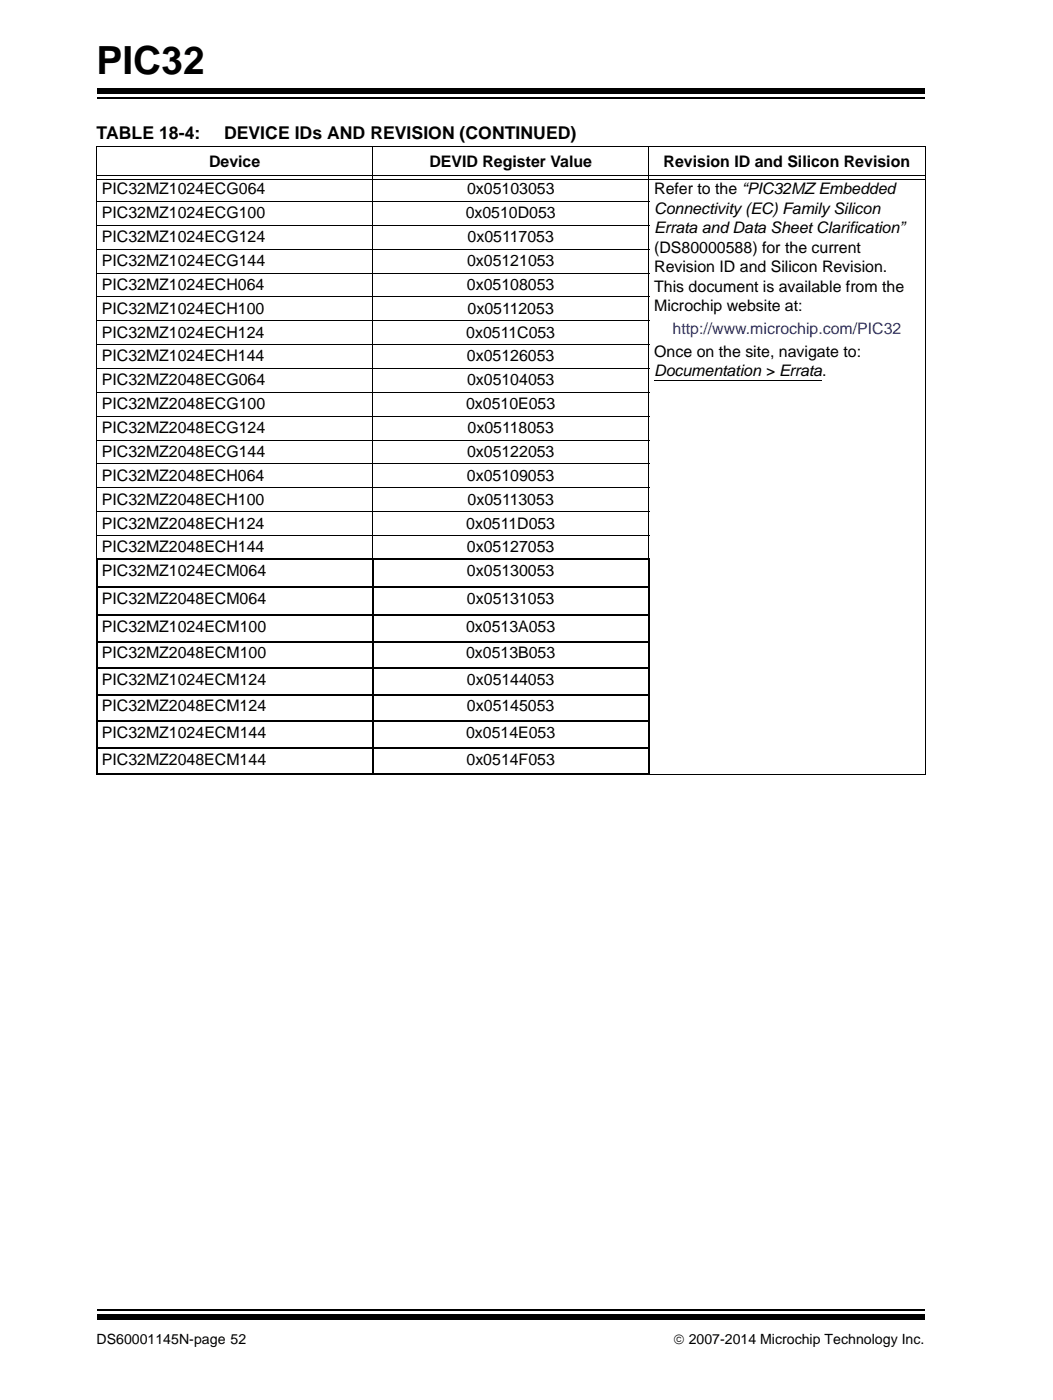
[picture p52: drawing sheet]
<svg xmlns="http://www.w3.org/2000/svg" width="210mm" height="279mm" viewBox="0 0 210 279" stroke-linecap="round" stroke-linejoin="round" font-family="sans-serif">
<defs><g id="words">
<text font-size="7.7" x="19.3" y="14.7">PIC32</text>
<g font-size="3.5">
<text x="19.3" y="27.7">TABLE 18-4:</text>
<text x="44.7" y="27.7">DEVICE IDs AND REVISION (CONTINUED)</text>
</g>
<g font-size="3.2">
<text x="41.7" y="33.3">Device</text>
<text x="85.7" y="33.3">DEVID Register Value</text>
<text x="132.3" y="33.3">Revision ID and Silicon Revision</text>
<text x="20.3" y="38.8">PIC32MZ1024ECG064</text>
<text x="93.1" y="38.8">0x05103053</text>
<text x="130.5" y="38.8">Refer to the “PIC32MZ Embedded</text>
<text x="20.3" y="43.6">PIC32MZ1024ECG100</text>
<text x="92.9" y="43.6">0x0510D053</text>
<text x="130.5" y="42.7">Connectivity (EC) Family Silicon</text>
<text x="130.5" y="46.6">Errata and Data Sheet Clarification”</text>
<text x="20.3" y="48.3">PIC32MZ1024ECG124</text>
<text x="20.3" y="53.1">PIC32MZ1024ECG144</text>
<text x="93.1" y="53.1">0x05121053</text>
<text x="93.3" y="48.3">0x05117053</text>
<text x="130.5" y="50.4">(DS80000588) for the current</text>
<text x="20.3" y="57.9">PIC32MZ1024ECH064</text>
<text x="93.1" y="57.9">0x05108053</text>
<text x="130.5" y="54.3">Revision ID and Silicon Revision.</text>
<text x="130.5" y="58.2">This document is available from the</text>
<text x="20.3" y="62.6">PIC32MZ1024ECH100</text>
<text x="93.3" y="62.6">0x05112053</text>
<text x="130.5" y="62.1">Microchip website at:</text>
<text x="20.3" y="67.4">PIC32MZ1024ECH124</text>
<text x="93" y="67.4">0x0511C053</text>
<text x="130.5" y="71.3">Once on the site, navigate to:</text>
<text x="20.3" y="72.1">PIC32MZ1024ECH144</text>
<text x="20.3" y="76.9">PIC32MZ2048ECG064</text>
<text x="93.1" y="72.1">0x05126053</text>
<text x="93.1" y="76.9">0x05104053</text>
<text x="130.5" y="75.1">Documentation &gt; Errata.</text>
<text x="20.3" y="81.7">PIC32MZ2048ECG100</text>
<text x="93" y="81.7">0x0510E053</text>
<text x="20.3" y="86.4">PIC32MZ2048ECG124</text>
<text x="93.3" y="86.4">0x05118053</text>
<text x="20.3" y="91.2">PIC32MZ2048ECG144</text>
<text x="20.3" y="96">PIC32MZ2048ECH064</text>
<text x="93.1" y="96">0x05109053</text>
<text x="93.1" y="91.2">0x05122053</text>
<text x="20.3" y="100.7">PIC32MZ2048ECH100</text>
<text x="93.3" y="100.7">0x05113053</text>
<text x="20.3" y="105.5">PIC32MZ2048ECH124</text>
<text x="93" y="105.5">0x0511D053</text>
<text x="20.3" y="110.2">PIC32MZ2048ECH144</text>
<text x="93.1" y="110.2">0x05127053</text>
<text x="20.3" y="115">PIC32MZ1024ECM064</text>
<text x="93.1" y="115">0x05130053</text>
<text x="20.3" y="120.6">PIC32MZ2048ECM064</text>
<text x="93.1" y="120.6">0x05131053</text>
<text x="20.3" y="126.1">PIC32MZ1024ECM100</text>
<text x="20.3" y="131.4">PIC32MZ2048ECM100</text>
<text x="93" y="126.1">0x0513A053</text>
<text x="93" y="131.4">0x0513B053</text>
<text x="20.3" y="136.7">PIC32MZ1024ECM124</text>
<text x="93.1" y="136.7">0x05144053</text>
<text x="20.3" y="142">PIC32MZ2048ECM124</text>
<text x="93.1" y="142">0x05145053</text>
<text x="20.3" y="147.3">PIC32MZ1024ECM144</text>
<text x="93" y="147.3">0x0514E053</text>
<text x="20.3" y="152.6">PIC32MZ2048ECM144</text>
<text x="93" y="152.6">0x0514F053</text>
</g>
<text font-size="3.2" fill="#00f" x="134.1" y="66.7">http://www.microchip.com/PIC32</text>
<g font-size="2.8">
<text x="19.3" y="268.1">DS60001145N-page 52</text>
<text x="134.3" y="268.1">© 2007-2014 Microchip Technology Inc.</text>
</g>
</g></defs>
<path d="M19.3 19.6h165.1" fill="none" stroke="#000" stroke-width=".36"/>
<path d="M19.3 17.7h165.1v1h-165.1z" fill="#000"/>
<path d="M19.3 260.4h165.1v5.9h-165.1z" fill="#fff"/>
<path d="M19.3 261.4h165.1" fill="none" stroke="#000" stroke-width=".36"/>
<path d="M19.3 262.3h165.1v1.1h-165.1z" fill="#000"/>
<g fill="none" stroke="#000" stroke-width=".2">
<path d="M19.2 29.3h165.4M19.3 29.4v82.1M19.3 35h165.1M19.3 35.9h165.1M74.3 29.2v82.6M129.4 29.2v82.3M184.5 29.4v125M19.2 40.2h110.3M19.2 45h110.3M19.2 49.7h110.3M19.2 54.5h110.3M19.2 59.3h110.3"/>
<path d="M19.2 64h110.3M19.2 68.8h110.3M19.2 73.5h110.3M19.2 78.3h110.3M130.5 75.8h33.4M19.2 83.1h110.3M19.2 87.8h110.3M19.2 92.6h110.3M19.2 97.4h110.3M19.2 102.1h110.3M19.2 106.9h110.3M129.5 154.5h55.1"/>
</g>
<path d="M19.1 111.7h110.4M19.1 117.2h110.4M19.3 111.8v42.6M74.3 111.5v43.2M129.4 111.8v42.9M19.1 122.8h110.4M19.1 128.1h110.4M19.1 133.3h110.4M19.1 138.6h110.4M19.1 143.9h110.4M19.1 149.2h110.4M19.1 154.5h110.2" fill="none" stroke="#000" stroke-width=".28"/>
<use href="#words"/>
</svg>
